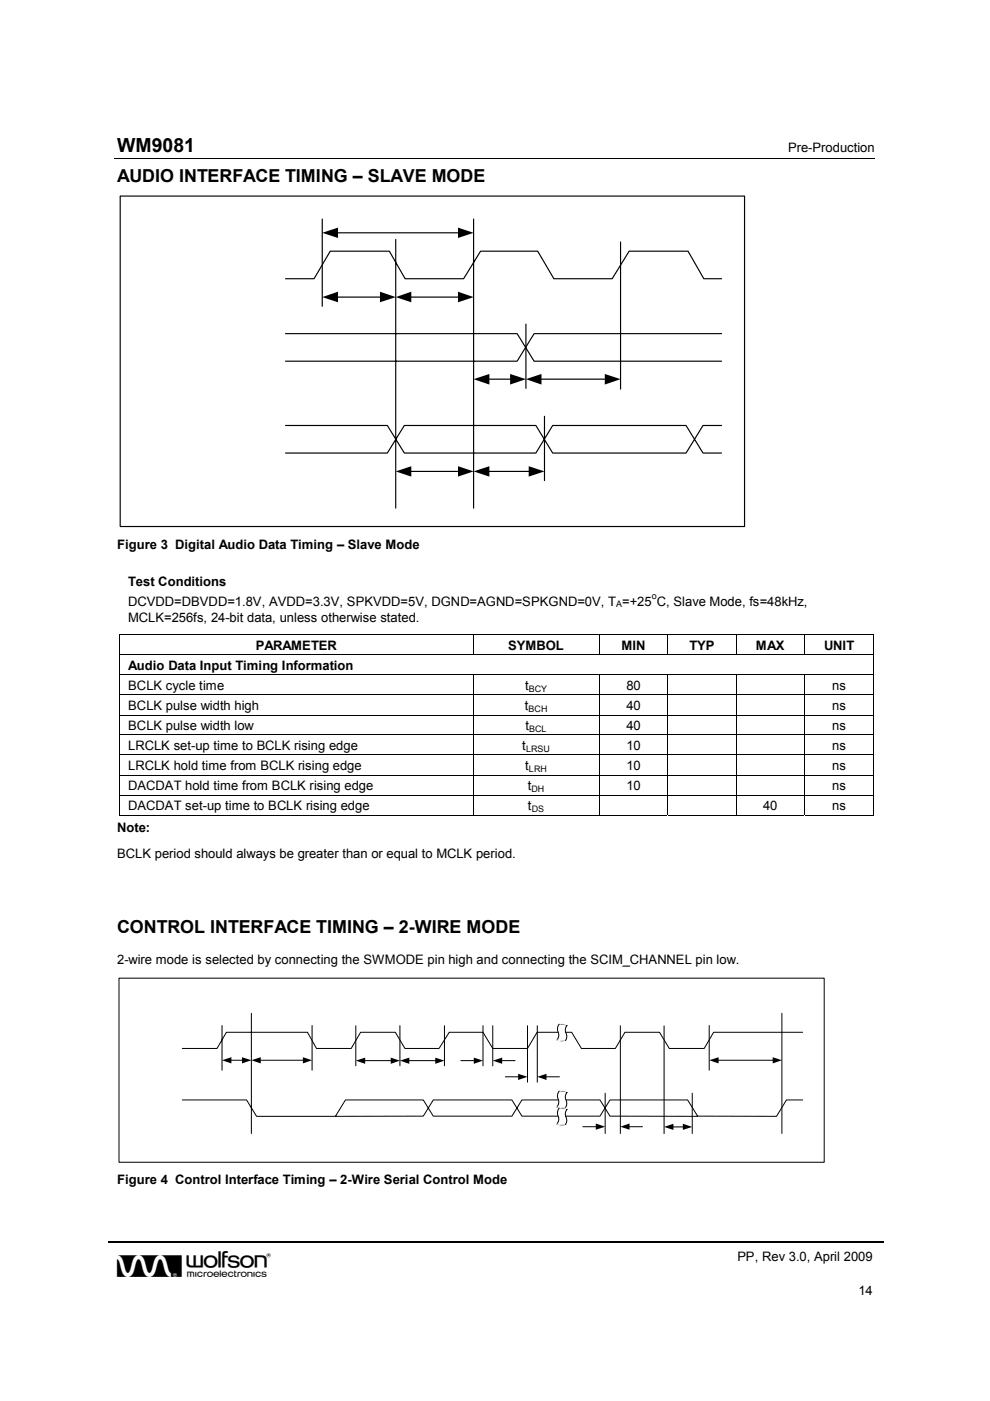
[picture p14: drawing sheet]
<svg xmlns="http://www.w3.org/2000/svg" width="210mm" height="297mm" viewBox="0 0 210 297" stroke-linecap="round" stroke-linejoin="round" font-family="sans-serif">
<defs><g id="words">
<text font-size="6.9" x="24.8" y="270.7">w</text>
<text font-size="4.1" x="24.8" y="32.3">WM9081</text>
<g font-size="3.8">
<text x="24.8" y="38.7">AUDIO INTERFACE TIMING – SLAVE MODE</text>
<text x="24.8" y="197.9">CONTROL INTERFACE TIMING – 2-WIRE MODE</text>
</g>
<g font-size="2.8">
<text x="167.1" y="32.3">Pre-Production</text>
<text x="24.8" y="116.5">Figure 3 Digital Audio Data Timing – Slave Mode</text>
<text x="27.2" y="124.3">Test Conditions</text>
<text x="27.2" y="131.8">MCLK=256fs, 24-bit data, unless otherwise stated.</text>
<text x="27.2" y="128.4">DCVDD=DBVDD=1.8V, AVDD=3.3V, SPKVDD=5V, DGND=AGND=SPKGND=0V, T =+25 C, Slave Mode, fs=48kHz,</text>
<text x="54.2" y="137.8">PARAMETER</text>
<text x="107.7" y="137.8">SYMBOL</text>
<text x="131.7" y="137.8">MIN</text>
<text x="146.2" y="137.8">TYP</text>
<text x="160.3" y="137.8">MAX</text>
<text x="174.7" y="137.8">UNIT</text>
<text x="27.2" y="142">Audio Data Input Timing Information</text>
<text x="27.2" y="146.3">BCLK cycle time</text>
<text x="111.3" y="146.3">t</text>
<text x="132.8" y="146.3">80</text>
<text x="176.4" y="146.3">ns</text>
<text x="27.2" y="150.5">BCLK pulse width high</text>
<text x="27.2" y="154.8">BCLK pulse width low</text>
<text x="111.3" y="150.5">t</text>
<text x="111.4" y="154.8">t</text>
<text x="132.8" y="150.5">40</text>
<text x="132.8" y="154.8">40</text>
<text x="176.4" y="154.8">ns</text>
<text x="176.4" y="150.5">ns</text>
<text x="27.2" y="159">LRCLK set-up time to BCLK rising edge</text>
<text x="110.7" y="159">t</text>
<text x="132.8" y="159">10</text>
<text x="176.4" y="159">ns</text>
<text x="27.2" y="163.2">LRCLK hold time from BCLK rising edge</text>
<text x="27.2" y="167.5">DACDAT hold time from BCLK rising edge</text>
<text x="111.4" y="163.3">t</text>
<text x="111.9" y="167.6">t</text>
<text x="132.8" y="163.3">10</text>
<text x="132.8" y="167.6">10</text>
<text x="176.4" y="167.6">ns</text>
<text x="176.4" y="163.3">ns</text>
<text x="27.2" y="171.7">DACDAT set-up time to BCLK rising edge</text>
<text x="111.9" y="171.8">t</text>
<text x="161.8" y="171.8">40</text>
<text x="176.4" y="171.8">ns</text>
<text x="24.8" y="176.4">Note:</text>
<text x="24.8" y="181.8">BCLK period should always be greater than or equal to MCLK period.</text>
<text x="24.8" y="204.3">2-wire mode is selected by connecting the SWMODE pin high and connecting the SCIM_CHANNEL pin low.</text>
<text x="24.8" y="251">Figure 4 Control Interface Timing – 2-Wire Serial Control Mode</text>
<text x="156.3" y="267.3">PP, Rev 3.0, April 2009</text>
<text x="182" y="274.5">14</text>
</g>
<g font-size="1.9">
<text x="130.6" y="128.7">A</text>
<text x="138.2" y="127">o</text>
<text x="112.1" y="146.6">BCY</text>
<text x="112.1" y="150.9">BCH</text>
<text x="112.2" y="155.2">BCL</text>
<text x="111.5" y="159.4">LRSU</text>
<text x="112.1" y="163.6">LRH</text>
<text x="112.7" y="167.9">DH</text>
<text x="112.7" y="172.1">DS</text>
</g>
</g></defs>
<path d="M24.3 33.6h161.2" fill="none" stroke="#000" stroke-width=".21"/>
<path d="M23 263.3h164.4" fill="none" stroke="#000" stroke-width=".3"/>
<path d="M25.5 41.6h132.4v70h-132.4z" fill="#fff"/>
<g fill="none" stroke="#000" stroke-width=".25">
<path d="M25.5 41.6h132.4v70h-132.4zM60.5 59.1h6.1l3.4-5.8h12.5l3.4 5.8h12.4l3.6-5.8h12.1l3.4 5.8h12.4l3.6-5.8h12.5l3.3 5.8h3.8M68.3 46.4v18.5M71.4 49.4h26M83.9 50.8v56.9M100.4 46.4v61.3M131.6 51.3v31.2M60.5 70.7h49.1l3.6 5.9h39.8M71.4 63h9.4M87 63h10.4M111.5 68.7v13.6M153 70.7h-39.8l-3.6 5.9h-49.1"/>
<path d="M60.5 90.2h21.6l3.6 5.9h27.9l3.6-5.9h28.3l3.6 5.9h3.9M87 99.9h10.4M103.5 99.9h8.9M103.5 80.4h4.9M114.6 80.4h13.9M115.4 88.3v13.6M153 90.2h-3.9l-3.6 5.9h-28.3l-3.6-5.9h-27.9l-3.6 5.9h-21.6"/>
</g>
<g fill="#000">
<path d="M68.3 49.4l3.4-1.1v2.2zM97.1 48.3l3.3 1.1-3.3 1.1zM68.3 63l3.4-1.2v2.3zM80.6 61.8l3.3 1.2-3.3 1.1zM83.9 63l3.3-1.2v2.3zM97.1 61.8l3.3 1.2-3.3 1.1zM108.2 79.3l3.3 1.1-3.3 1.1zM128.2 79.3l3.4 1.1-3.4 1.1zM97.1 98.8l3.3 1.1-3.3 1.1zM100.4 80.4l3.4-1.1v2.2zM112.1 98.8l3.3 1.1-3.3 1.1zM111.5 80.4l3.3-1.1v2.2z"/>
<path d="M83.9 99.9l3.3-1.1v2.2zM100.4 99.9l3.4-1.1v2.2z"/>
</g>
<path d="M25.2 134.5h.2v.2h-.2zM185 134.5h.2v.2h-.2zM185 172.7h.2v.2h-.2z" fill="#000"/>
<g fill="none" stroke="#000" stroke-width=".21">
<path d="M25.2 134.6h160M25.2 138.9h160M25.3 134.7v4.1M25.3 138.9v4.1M100.3 134.7v4.1M127.1 134.7v4.1M141.6 134.7v4.1M156.1 134.7v4.1M170.6 134.7v4.1M185.1 134.7v4.1M185.1 138.9v4.1M25.2 143.1h160"/>
<path d="M25.2 147.3h160M25.2 151.6h160M25.2 155.8h160M25.3 143.2v4.1M25.3 147.4v4.1M25.3 151.7v4M25.3 155.9v4.1M100.3 143.2v4.1M100.3 147.4v4.1M100.3 151.7v4M100.3 155.9v4.1M127.1 143.2v4.1"/>
<path d="M127.1 147.4v4.1M127.1 151.7v4M127.1 155.9v4.1M141.6 143.2v4.1M141.6 147.4v4.1M141.6 151.7v4M141.6 155.9v4.1M156.1 143.2v4.1M156.1 147.4v4.1M156.1 151.7v4M156.1 155.9v4.1M170.6 143.2v4.1"/>
<path d="M170.6 147.4v4.1M170.6 151.7v4M170.6 155.9v4.1M185.1 143.2v4.1M185.1 147.4v4.1M185.1 151.7v4M185.1 155.9v4.1M25.2 160.1h160M25.2 164.3h160M25.2 168.6h160M25.2 172.8h75M25.3 160.1v4.2"/>
<path d="M25.3 164.4v4.1M25.3 168.7v4.2M100.3 160.1v4.2M100.3 164.4v4.1M100.3 168.7v4.2M100.4 172.8h26.6M127.1 160.1v4.2M127.1 164.4v4.1M127.1 168.7v4.2M127.1 172.8h14.4M141.6 160.1v4.2M141.6 164.4v4.1"/>
<path d="M141.6 168.7v4.2M141.6 172.8h14.4M156.1 160.1v4.2M156.1 164.4v4.1M156.1 168.7v4.2M156.2 172.8h14.3M170.6 160.1v4.2M170.6 164.4v4.1M170.6 168.7v4.2M170.7 172.8h14.3M185.1 160.1v4.2M185.1 164.4v4.1"/>
<path d="M185.1 168.7v4.2"/>
</g>
<path d="M25.2 207.4h149.6v39h-149.6z" fill="#fff"/>
<g fill="none" stroke="#000" stroke-width=".21">
<path d="M25.2 207.4h149.6v39h-149.6zM47.1 217.4v9.5M53.3 214.8v25.5M66.2 217.4v9.5M75.4 217.5v8.5M84.8 217.5v8.5M94.2 217.5v8.5M102.4 217.5v8.5M104.5 217.5v8.5M111.8 217.5v11.9M113.9 217.5v11.9M131.5 217.5v22.8"/>
<path d="M150.4 217.4v9.5M165.8 214.8v25.5M170.2 218.9h-18.9l-2 3.4h-7.4l-2.1-3.4h-7.3l-2 3.4h-7.2l-2.1-3.4h-7.3l-2.1 3.4h-7.3l-2.1-3.4h-7.2l-2.1 3.4h-7.2l-2.1-3.4h-7.3l-2 3.4h-7.4l-1.9-3.4h-17.2l-2 3.4h-7.4M38.6 233.2h13.7l2.1 3.5h16.7l2.1-3.5h16.5l2.2 3.4h16.6l2.2-3.4h16.5l2.1 3.4 18.6 .1M48.9 224.8h2.6M55.1 224.8h9.3M77.3 224.9h5.7M86.6 224.9h5.9M97.7 224.9h2.9M106.3 224.9h2.9M107.1 228.3h2.9M115.7 228.3h2.9"/>
<path d="M123.6 238.9h2.9M128.3 231.8v8.5M133.3 238.9h2.9M142.6 238.9h2.3M146.8 231.8v8.5M152.2 224.8h11.8M170.2 233.2h-3.4l-2.2 3.5-16.7-.1-2.1-3.4h-16.5l-2.1 3.4h-16.5l-2.2-3.4h-16.6l-2.2 3.4-18.6 .1"/>
</g>
<g fill="#000">
<path d="M47.1 224.8l2-.6v1.3zM51.3 224.2l2 .6-2 .7zM53.3 224.8l2-.6v1.3zM64.2 224.2l2 .6-2 .7zM75.4 224.9l2-.7v1.4zM82.8 224.2l2 .7-2 .7zM84.8 224.9l2-.7v1.4zM92.3 224.2l1.9 .7-1.9 .7zM100.5 224.2l1.9 .7-1.9 .7zM104.5 224.9l2-.7v1.4zM109.9 227.7l1.9 .6-1.9 .7zM113.9 228.3l2-.6v1.3z"/>
<path d="M126.3 238.2l2 .7-2 .6zM131.5 238.9l2-.7v1.3zM140.8 238.9l2-.6v1.3zM144.8 238.3l2 .6-2 .7zM150.4 224.8l2-.6v1.3zM163.8 224.2l2 .6-2 .7z"/>
</g>
<path d="M118.7 217l1.6 .3a1.68 1.68 0 0 0-.2 2.1 1.45 1.45 0 0 1-.4 1.4l-1.7-.3a1.71 1.71 0 0 0 .2-2.1 1.52 1.52 0 0 1 .5-1.4z" fill-rule="evenodd" fill="#fff"/>
<path d="M118.7 217l1.6 .3a1.68 1.68 0 0 0-.2 2.1 1.45 1.45 0 0 1-.4 1.4l-1.7-.3a1.71 1.71 0 0 0 .2-2.1 1.52 1.52 0 0 1 .5-1.4z" fill="none" stroke="#000" stroke-width=".21"/>
<g fill="#fff">
<path d="M118.4 216.8l2.2 .4v.2l-2.2-.4z" fill-rule="evenodd"/>
<path d="M117.9 220.3l2.1 .4v.3l-2.2-.4z" fill-rule="evenodd"/>
<path d="M118.7 231.2l1.6 .3a1.69 1.69 0 0 0-.2 2.1 1.56 1.56 0 0 1-.4 1.4l-1.7-.3a1.76 1.76 0 0 0 .2-2.1 1.61 1.61 0 0 1 .5-1.4z" fill-rule="evenodd"/>
</g>
<path d="M118.7 231.2l1.6 .3a1.69 1.69 0 0 0-.2 2.1 1.56 1.56 0 0 1-.4 1.4l-1.7-.3a1.76 1.76 0 0 0 .2-2.1 1.61 1.61 0 0 1 .5-1.4z" fill="none" stroke="#000" stroke-width=".21"/>
<g fill="#fff">
<path d="M118.4 231l2.2 .4v.2l-2.2-.4z" fill-rule="evenodd"/>
<path d="M117.9 234.6l2.1 .3v.3l-2.2-.4z" fill-rule="evenodd"/>
<path d="M118.7 234.8l1.6 .3a1.74 1.74 0 0 0-.2 2.2 1.49 1.49 0 0 1-.4 1.3l-1.7-.3a1.72 1.72 0 0 0 .2-2.1 1.63 1.63 0 0 1 .5-1.4z" fill-rule="evenodd"/>
</g>
<path d="M118.7 234.8l1.6 .3a1.74 1.74 0 0 0-.2 2.2 1.49 1.49 0 0 1-.4 1.3l-1.7-.3a1.72 1.72 0 0 0 .2-2.1 1.63 1.63 0 0 1 .5-1.4z" fill="none" stroke="#000" stroke-width=".21"/>
<g fill="#fff">
<path d="M118.4 234.6l2.2 .4v.2l-2.2-.4z" fill-rule="evenodd"/>
<path d="M117.9 238.2l2.1 .3v.3l-2.2-.4z" fill-rule="evenodd"/>
</g>
<path d="M140.8 217.5v22.9" fill="none" stroke="#000" stroke-width=".21"/>
<use href="#words"/>
</svg>
